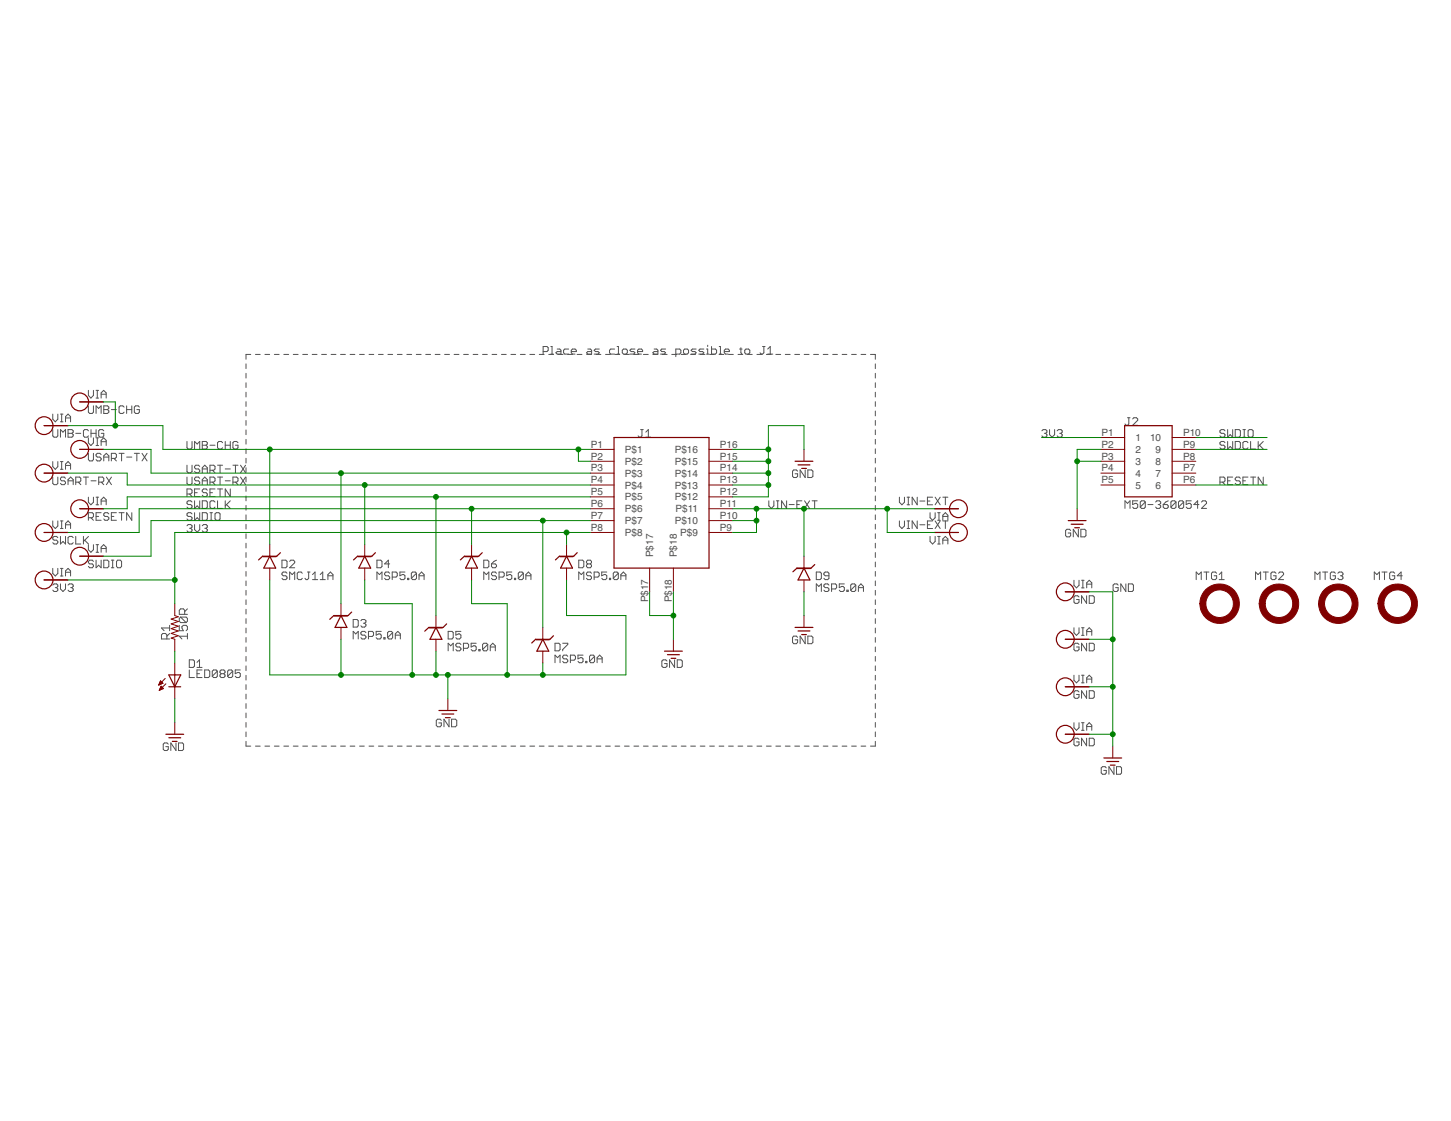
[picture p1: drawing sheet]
<svg xmlns="http://www.w3.org/2000/svg" width="279mm" height="216mm" viewBox="0 0 279 216" stroke-linecap="round" stroke-linejoin="round" font-family="sans-serif">
<defs><g id="words">
<g font-size="1.9" fill="#505050">
<text x="212.1" y="83.9">P1</text>
<text x="227.8" y="83.9">P10</text>
<text x="113.8" y="86.2">P1</text>
<text x="113.8" y="88.5">P2</text>
<text x="120.3" y="87.2">P$1</text>
<text x="120.3" y="89.5">P$2</text>
<text x="129.9" y="89.5">P$15</text>
<text x="129.9" y="87.2">P$16</text>
<text x="138.6" y="88.5">P15</text>
<text x="138.6" y="86.2">P16</text>
<text x="212.1" y="86.2">P2</text>
<text x="212.1" y="88.5">P3</text>
<text x="218.7" y="85">1</text>
<text x="218.7" y="87.2">2</text>
<text x="218.7" y="89.5">3</text>
<text x="221.5" y="85">10</text>
<text x="222.5" y="89.5">8</text>
<text x="222.5" y="87.2">9</text>
<text x="227.8" y="88.5">P8</text>
<text x="227.8" y="86.2">P9</text>
<text x="113.8" y="90.8">P3</text>
<text x="113.8" y="93.1">P4</text>
<text x="113.8" y="95.4">P5</text>
<text x="120.3" y="91.8">P$3</text>
<text x="120.3" y="94.1">P$4</text>
<text x="129.9" y="94.1">P$13</text>
<text x="129.9" y="91.8">P$14</text>
<text x="138.6" y="95.4">P12</text>
<text x="138.6" y="93.1">P13</text>
<text x="138.6" y="90.8">P14</text>
<text x="212.1" y="90.8">P4</text>
<text x="212.1" y="93.1">P5</text>
<text x="218.7" y="91.8">4</text>
<text x="218.7" y="94.1">5</text>
<text x="222.5" y="94.1">6</text>
<text x="222.5" y="91.8">7</text>
<text x="227.8" y="93.1">P6</text>
<text x="227.8" y="90.8">P7</text>
<text x="113.8" y="97.7">P6</text>
<text x="113.8" y="99.9">P7</text>
<text x="120.3" y="96.4">P$5</text>
<text x="120.3" y="98.7">P$6</text>
<text x="120.3" y="101">P$7</text>
<text x="129.9" y="101">P$10</text>
<text x="129.9" y="96.4">P$12</text>
<text x="130.1" y="98.7">P$11</text>
<text x="138.6" y="99.9">P10</text>
<text x="138.6" y="97.7">P11</text>
<text x="113.8" y="102.2">P8</text>
<text x="120.3" y="103.2">P$8</text>
<text x="125.8" y="107.3" transform="rotate(-90 125.8 107.3)">P$17</text>
<text x="130.4" y="107.3" transform="rotate(-90 130.4 107.3)">P$18</text>
<text x="131" y="103.2">P$9</text>
<text x="138.6" y="102.2">P9</text>
<text x="124.8" y="116" transform="rotate(-90 124.8 116)">P$17</text>
<text x="129.4" y="116" transform="rotate(-90 129.4 116)">P$18</text>
</g>
</g></defs>
<g fill="none" stroke="#505050" stroke-width=".19">
<path d="M10.2 79.8v.9l.4 .5 .5-.5v-.9M11.6 79.8h.5M11.9 79.8v1.4M17 75.2v1l.5 .5 .5-.5v-1M17 78.2v1.2l.3 .2h.5l.2-.2v-1.2M18.5 79.6v-1.4l.5 .5 .5-.5v1.4M18.5 76.7h.5M18.5 75.2h.5M18.7 75.2v1.5M19.5 76.7v-1l.5-.5 .4 .5v1M19.5 75.9h.9M20 78.2h.7l.3 .2v.3l-.3 .2 .3 .2v.3l-.3 .2h-.7z"/>
<path d="M20 78.9h.7M21.4 78.9h1M23.9 78.4l-.3-.2h-.4l-.3 .2v1l.3 .2h.4l.3-.2M24.4 78.9h1M24.4 78.2v1.4M25.4 78.2v1.4M26.8 78.4l-.2-.2h-.5l-.2 .2v1l.2 .2h.5l.2-.2v-.5h-.4M47.4 70.1v.9M47.4 71.9v.9M47.4 73.7v.9M47.4 75.5v1M47.4 77.4v.9"/>
<path d="M47.4 79.2v.9M48.3 68.3h-.9v.9M49.2 68.3h.9M51 68.3h.9M52.8 68.3h.9M54.7 68.3h.9M56.5 68.3h.9M58.3 68.3h.9M60.1 68.3h.9M61.9 68.3h1M63.8 68.3h.9M65.6 68.3h.9"/>
<path d="M67.4 68.3h.9M69.2 68.3h.9M71.1 68.3h.9M72.9 68.3h.9M74.7 68.3h.9M76.5 68.3h.9M78.3 68.3h1M80.2 68.3h.9M82 68.3h.9M83.8 68.3h.9M85.6 68.3h1M87.4 68.3h1"/>
<path d="M89.3 68.3h.9M91.1 68.3h.9M92.9 68.3h.9M94.7 68.3h1M96.6 68.3h.9M98.4 68.3h.9M100.2 68.3h.9M102 68.3h1M103.8 68.3h1M104.6 67.7h.7l.3-.2v-.5l-.3-.3h-.7v1.5M105.7 68.3h.9M106.1 66.7h.2v1.5"/>
<path d="M106.1 68.2h.5M107.3 67.2h.5l.2 .3v.7h-.7l-.3-.3 .3-.2h.7M107.5 68.3h.9M109.3 68.3h.9M109.5 67.2h-.7l-.3 .3v.4l.3 .3h.7M110 67.7h1v-.2l-.3-.3h-.5l-.2 .3v.4l.2 .3h.5M111.1 68.3h1M113 68.3h.9M113.2 67.2h.5l.2 .3v.7h-.7l-.3-.3 .3-.2h.7M114.8 68.3h.9M115.4 67.2h-.7l-.3 .3 .3 .2h.4l.3 .2-.3 .3h-.7M116.6 68.3h.9"/>
<path d="M118.3 67.2h-.7l-.2 .3v.4l.2 .3h.7M118.4 68.3h.9M118.8 66.7h.3v1.5M118.8 68.2h.5M119.8 67.5l.3-.3h.4l.3 .3v.4l-.3 .3h-.4l-.3-.3zM120.2 68.3h1M122.1 68.3h.9M122.3 67.2h-.8l-.2 .3 .2 .2h.5l.3 .2-.3 .3h-.7M122.8 67.7h.9v-.2l-.2-.3h-.5l-.2 .3v.4l.2 .3h.5M123.9 68.3h.9M125.7 68.3h.9M126 67.2h.4l.3 .3v.7h-.7l-.3-.3 .3-.2h.7"/>
<path d="M127.5 68.3h1M128.2 67.2h-.8l-.2 .3 .2 .2h.5l.3 .2-.3 .3h-.7M129.3 68.3h1M130.1 68.2h.8l.2-.3v-.4l-.2-.3h-.8v1.5M131.2 68.3h.9M131.6 67.5l.2-.3h.5l.3 .3v.4l-.3 .3h-.5l-.2-.3zM133 68.3h.9M134 67.2h-.7l-.2 .3 .2 .2h.5l.2 .2-.2 .3h-.7M134.8 68.3h.9M135.5 67.2h-.7l-.2 .3 .2 .2h.5l.2 .2-.2 .3h-.7M136 68.2h.5M136 67.2h.3v1"/>
<path d="M136.3 66.5v.2M136.7 68.3h.9M137 66.7v1.5h.8l.2-.3v-.4l-.2-.3h-.8M138.5 68.3h.9M138.5 66.7h.2v1.5M138.5 68.2h.5M139.5 67.7h.9v-.2l-.2-.3h-.5l-.2 .3v.4l.2 .3h.5M140.3 68.3h.9M142.1 68.3h.9M142.4 67.2h.5M142.7 67v.9l.2 .3M143.4 67.5l.2-.3h.5l.3 .3v.4l-.3 .3h-.5l-.2-.3z"/>
<path d="M143.9 68.3h.9M145.8 68.3h.9M146.8 66.7h.5M147.1 66.7v1.2l-.3 .3h-.2l-.3-.3M147.6 68.3h.9M147.8 68.2h1M147.8 67.2l.5-.5v1.5M149.4 68.3h.9M151.2 68.3h.9M153 68.3h1M154.9 68.3h.9M156.7 68.3h.9"/>
<path d="M158.5 68.3h.9M160.3 68.3h.9M162.2 68.3h.9M164 68.3h.9M165.8 68.3h.9M167.6 68.3h1v.9M168.6 70.1v.9M168.6 71.9v.9M168.6 73.7v.9M168.6 75.5v1M168.6 77.4v.9M168.6 79.2v.9"/>
<path d="M10.2 82.7v1.2l.2 .3h.5l.2-.3v-1.2M10.2 88.9v1l.4 .5 .5-.5v-1M10.2 91.9v1.2l.2 .2h.5l.2-.2v-1.2M11.6 84.2v-1.5l.5 .5 .5-.5v1.5M11.6 81.2h.5M11.6 90.4h.5M11.6 88.9h.5M11.9 88.9v1.5M12.6 92.1l-.2-.2h-.5l-.3 .2v.3l.3 .2h.5l.2 .3v.2l-.2 .2h-.5l-.3-.2M12.6 81.2v-1l.5-.4 .5 .4v1M12.6 90.4v-1l.5-.5 .5 .5v1M12.6 80.5h1"/>
<path d="M12.6 89.6h1M13.1 82.7h.7l.3 .3v.2l-.3 .3 .3 .2v.2l-.3 .3h-.7zM13.1 93.3v-.9l.5-.5 .5 .5v.9M13.1 83.5h.7M13.1 92.6h1M14.6 83.5h1M14.6 92.9h.7l.3-.3v-.5l-.3-.2h-.7v1.4M15.1 92.9l.5 .4M16.1 91.9h.9M16.6 91.9v1.4M17 84.3v1l.5 .5 .5-.5v-1M17 87.3v1.2l.3 .3h.5l.2-.3v-1.2"/>
<path d="M17 95.8v.9l.5 .5 .5-.5v-.9M17 99.7h.8l.2-.2v-.5l-.2-.3h-.8v1.5M17 83l-.2-.3h-.5l-.2 .3v.9l.2 .3h.5l.2-.3M17.5 99.7l.5 .5M17.5 83.5h1M17.5 82.7v1.5M17.5 92.6h1M18.5 82.7v1.5M18.5 99.5h.5M18.5 97.2h.5M18.5 95.8h.5M18.5 85.8h.5"/>
<path d="M18.5 84.3h.5M18.7 84.3v1.5M18.7 95.8v1.4M19 92.9h.7l.3-.3v-.5l-.3-.2h-.7v1.4M19.5 87.5l-.3-.2h-.5l-.2 .2v.3l.2 .2h.5l.3 .3v.2l-.3 .3h-.5l-.2-.3M19.5 98.7h-1v1.5h1M19.5 85.8v-1l.5-.5 .4 .5v1M19.5 97.2v-1l.5-.4 .4 .4v1M19.5 96.5h.9M19.5 85.1h.9M19.5 92.9l.5 .4M20 83l-.3-.3h-.5l-.2 .3v.9l.2 .3h.5l.3-.3v-.4h-.5"/>
<path d="M20 88.8v-1l.5-.5 .5 .5v1M20 88h1M20.5 91.9l1 1.4M21 99l-.3-.3h-.5l-.2 .3v.2l.2 .3h.5l.3 .2v.2l-.3 .3h-.5l-.2-.3M21.4 88.3h.8l.2-.3v-.5l-.2-.2h-.8v1.5M21.4 99.5h.5M21.5 91.9l-1 1.4M21.9 88.3l.5 .5M22.4 98.7h-1v1.5h1M22.9 98.7h1M22.9 87.3h1M23.4 87.3v1.5"/>
<path d="M23.4 98.7v1.5M24.4 88h1M25.4 98.7v1.5l-1-1.5v1.5M25.9 87.3h.9M26.4 87.3v1.5M27.3 87.3l1 1.5M28.3 87.3l-1 1.5M36 91.9v1.2l.2 .2h.5l.3-.2v-1.2M36 85v1.2l.2 .3h.5l.3-.3v-1.2M36 89.6v1.2l.2 .3h.5l.3-.3v-1.2M36 95.1h.7l.3-.2v-.5l-.3-.2h-.7v1.4M36.5 95.1l.5 .5"/>
<path d="M37 99l-.3-.3h-.5l-.2 .3v.2l.2 .3h.5l.3 .2v.2l-.3 .3h-.5l-.2-.3M37 96.7l-.3-.2h-.5l-.2 .2v.2l.2 .3h.5l.3 .2v.3l-.3 .2h-.5l-.2-.2M37.5 86.5v-1.5l.5 .5 .5-.5v1.5M37.5 96.5v1.4l.5-.5 .5 .5v-1.4M37.5 98.7v1.5l.5-.5 .5 .5v-1.5M37.5 94.9h.5M38.5 92.1l-.3-.2h-.5l-.2 .2v.3l.2 .2h.5l.3 .3v.2l-.3 .2h-.5l-.2-.2M38.5 89.8l-.3-.2h-.5l-.2 .2v.3l.2 .2h.5l.3 .3v.2l-.3 .3h-.5l-.2-.3M38.5 94.2h-1v1.4h1M38.9 98.7h.8l.2 .3v.9l-.2 .3h-.8zM38.9 92.6h1M38.9 96.5h.8l.2 .2v1l-.2 .2h-.8z"/>
<path d="M38.9 85h.8l.2 .3v.2l-.2 .2 .2 .3v.2l-.2 .3h-.8zM38.9 91.1v-1l.5-.5 .5 .5v1M38.9 93.3v-.9l.5-.5 .5 .5v.9M38.9 85.7h.8M38.9 90.3h1M39.9 94.4l-.2-.2h-.5l-.3 .2v.3l.3 .2h.5l.2 .2v.3l-.2 .2h-.5l-.3-.2M40.4 98.7h.5M40.4 92.9h.7l.3-.3v-.5l-.3-.2h-.7v1.4M40.4 94.9h.5M40.4 90.6h.7l.3-.3v-.5l-.3-.2h-.7v1.5M40.4 85.7h1M40.7 98.7v1.5"/>
<path d="M40.9 90.6l.5 .5M40.9 92.9l.5 .4M41.4 99l.3-.3h.4l.3 .3v.9l-.3 .3h-.4l-.3-.3zM41.4 96.7l-.3-.2h-.4l-.3 .2v1l.3 .2h.4l.3-.2M41.4 94.2h-1v1.4h1M41.9 91.9h1M41.9 96.5v1.4h1M41.9 94.2h1M41.9 89.6h1M42.4 89.6v1.5M42.4 91.9v1.4M42.4 94.2v1.4"/>
<path d="M42.9 85.3l-.3-.3h-.5l-.2 .3v.9l.2 .3h.5l.3-.3M43.4 92.6h.9M43.4 85v1.5M43.4 96.5v1.4M43.4 85.7h.9M43.4 90.3h.9M43.6 97.2l.7 .7M44.3 94.2v1.4l-.9-1.4v1.4M44.3 85v1.5M44.3 96.5l-.9 .9M44.9 92.9h.7l.2-.3v-.5l-.2-.2h-.7v1.4M44.9 89.6h.9"/>
<path d="M45.3 89.6v1.5M45.3 92.9l.5 .4M45.8 85.3l-.2-.3h-.5l-.2 .3v.9l.2 .3h.5l.2-.3v-.5h-.5M46.3 89.6l1 1.5M46.3 91.9l1 1.4M47.3 89.6l-1 1.5M47.3 91.9l-1 1.4M47.4 81v.9M47.4 82.8v.9M47.4 84.6v.9M47.4 86.4v1M47.4 88.3v.9"/>
<path d="M47.4 90.1v.9M47.4 91.9v.9M47.4 93.7v.9M47.4 95.5v1M47.4 97.3v1M47.4 99.2v.9M123.4 82.7h.5M123.6 82.7v1.2l-.2 .3h-.3l-.2-.3M124.4 84.2h.9M124.4 83.2l.4-.5v1.5M148 96.5v.9l.5 .5 .5-.5v-.9M149.5 96.5h.5"/>
<path d="M149.5 97.9h.5M149.8 96.5v1.4M151.5 96.5v1.4l-1-1.4v1.4M152 97.2h.9M153.4 97.2h.5M153.6 90.7l-.3-.2h-.5l-.2 .2v1l.2 .3h.5l.3-.3v-.5h-.5M154.4 96.5h-1v1.4h1M154.9 96.5l1 1.4M155 90.5v1.5l-.9-1.5v1.5M155.6 90.5h.7l.2 .2v1l-.2 .3h-.7zM155.9 96.5l-1 1.4M156.4 96.5h1"/>
<path d="M156.9 96.5v1.4M168.6 81v.9M168.6 82.8v.9M168.6 84.6v.9M168.6 86.4v1M168.6 88.3v.9M168.6 90.1v.9M168.6 91.9v.9M168.6 93.7v.9M168.6 95.5v1M168.6 97.3v1M168.6 99.2v.9"/>
<path d="M173.2 95.8v.9l.5 .5 .5-.5v-.9M174.7 97.2h.5M174.7 95.8h.5M174.9 95.8v1.4M176.6 95.8v1.4l-1-1.4v1.4M177.1 96.5h1M178.6 96.5h.5M179.1 98.7v1l.5 .5 .5-.5v-1M179.6 95.8h-1v1.4h1M180.1 95.8l.9 1.4M180.6 98.7h.4M180.8 98.7v1.5"/>
<path d="M181 95.8l-.9 1.4M181.5 99.5h1M181.5 95.8h1M182 95.8v1.4M200.6 83l.3-.3h.5l.2 .3v.2l-.2 .3M201.1 83.5h.3M201.4 83.5l.2 .2v.2l-.2 .3h-.5l-.3-.3M202.1 82.7v1l.5 .5 .5-.5v-1M203.6 83l.2-.3h.5l.2 .3v.2l-.2 .3M204 83.5h.3M204.3 83.5l.2 .2v.2l-.2 .3h-.5l-.2-.3M216.6 97.9v-1.4l.5 .4 .5-.4v1.4"/>
<path d="M217.1 80.5h.5M217.4 80.5v1.2l-.3 .2h-.2l-.3-.2M218.1 80.7l.2-.2h.5l.3 .2v.2l-1 1h1M219.1 96.5h-1v.7l.5-.3h.2l.3 .3v.5l-.3 .2h-.5l-.2-.2M220.5 96.7l-.2-.2h-.5l-.2 .2v1M220.5 96.7v1l-.2 .2h-.5l-.2-.2M220.5 96.7l-.9 1M221 97.2h1M222.5 96.7l.3-.2h.4l.3 .2v.2l-.3 .3M223 97.2h.2M223.2 97.2l.3 .2v.3l-.3 .2h-.4l-.3-.2M224 97.2h.7l.3 .2v.3l-.3 .2h-.5l-.2-.2z"/>
<path d="M225 96.5l-.5 .2-.5 .5M226.4 96.7l-.2-.2h-.5l-.2 .2v1M226.4 96.7v1l-.2 .2h-.5l-.2-.2M226.4 96.7l-.9 1M227.9 96.7l-.2-.2h-.5l-.3 .2v1M227.9 96.7v1l-.2 .2h-.5l-.3-.2M227.9 96.7l-1 1M229.4 96.5h-1v.7l.8-.3 .2 .3v.5l-.2 .2h-.5l-.3-.2M230.9 97.2h-1l.7-.7v1.4M231.4 96.7l.2-.2h.5l.2 .2v.2l-.9 1h.9M234.9 92.9h.7l.3-.3v-.5l-.3-.2h-.7v1.4M235.4 92.9l.5 .4"/>
<path d="M235.9 83l-.3-.3h-.4l-.3 .3v.2l.3 .3h.4l.3 .2v.2l-.3 .3h-.4l-.3-.3M235.9 85.3l-.3-.3h-.4l-.3 .3v.2l.3 .2h.4l.3 .3v.2l-.3 .3h-.4l-.3-.3M236.4 92.6h.5M236.4 82.7v1.5l.5-.5 .5 .5v-1.5M236.4 85v1.5l.5-.5 .5 .5v-1.5M237.4 91.9h-1v1.4h1M237.8 82.7h.8l.2 .3v.9l-.2 .3h-.8zM237.8 85h.8l.2 .3v.9l-.2 .3h-.8zM238.8 92.1l-.2-.2h-.5l-.3 .2v.3l.3 .2h.5l.2 .3v.2l-.2 .2h-.5l-.3-.2M239.3 84.2h.5M239.3 82.7h.5M239.3 92.6h.5"/>
<path d="M239.6 82.7v1.5M240.3 91.9h-1v1.4h1M240.3 85.3l-.2-.3h-.5l-.3 .3v.9l.3 .3h.5l.2-.3M240.3 83l.3-.3h.4l.3 .3v.9l-.3 .3h-.4l-.3-.3zM240.8 91.9h1M240.8 85v1.5h1M241.3 91.9v1.4M242.3 85v1.5M242.5 85.7l.7 .8M243.2 91.9v1.4l-.9-1.4v1.4M243.2 85l-.9 1M10.2 112.7l.2-.2h.5l.2 .2v.2l-.2 .3"/>
<path d="M10.2 100.3v1l.4 .5 .5-.5v-1M10.2 109.5v.9l.4 .5 .5-.5v-.9M10.6 113.2h.3M10.9 113.2l.2 .2v.3l-.2 .2h-.5l-.2-.2M11.1 103.5l-.2-.2h-.5l-.2 .2v.3l.2 .2h.5l.2 .3v.2l-.2 .3h-.5l-.2-.3M11.6 110.9h.5M11.6 103.3v1.5l.5-.5 .5 .5v-1.5M11.6 112.5v.9l.5 .5 .5-.5v-.9M11.6 101.8h.5M11.6 100.3h.5M11.6 109.5h.5M11.9 100.3v1.5"/>
<path d="M11.9 109.5v1.4M12.6 101.8v-1l.5-.5 .5 .5v1M12.6 110.9v-.9l.5-.5 .5 .5v.9M12.6 101.1h1M12.6 110.2h1M13.1 112.7l.3-.2h.4l.3 .2v.2l-.3 .3M13.6 113.2h.2M13.8 113.2l.3 .2v.3l-.3 .2h-.4l-.3-.2M14.1 103.5l-.3-.2h-.4l-.3 .2v1l.3 .3h.4l.3-.3M14.6 103.3v1.5h1M16.1 103.3v1.5M16.3 104l.7 .8"/>
<path d="M17 104.9v1l.5 .5 .5-.5v-1M17 103.3l-.9 1M18 108.1l-.2-.2h-.5l-.3 .2v.3l.3 .2h.5l.2 .3v.2l-.2 .2h-.5l-.3-.2M18.5 107.9v1.4l.5-.4 .5 .4v-1.4M18.5 106.4h.5M18.5 104.9h.5M18.7 104.9v1.5M19.5 106.4v-1l.5-.5 .4 .5v1M19.5 105.6h.9M20 107.9h.7l.3 .2v1l-.3 .2h-.7zM21.4 109.3h.5M21.4 107.9h.5"/>
<path d="M21.7 107.9v1.4M22.4 108.1l.3-.2h.5l.2 .2v1l-.2 .2h-.5l-.3-.2zM34.8 118.9h1l.3 .2v.5l-.3 .3M34.8 118.9l-.3 .2v.5l.3 .3h1M34.8 118.9l1 1M35.6 118.3v-.8l-.3-.2h-.5l-.3 .2v.8h1.6M36 101.3l.2-.3h.5l.3 .3v.2l-.3 .2M36.1 117.3l-.5 .5M36.5 101.7h.2M36.7 101.7l.3 .3v.2l-.3 .3h-.5l-.2-.3M37.5 101v1l.5 .5 .5-.5v-1M38.9 101.3l.3-.3h.5l.2 .3v.2l-.2 .2"/>
<path d="M39.4 101.7h.3M39.7 101.7l.2 .3v.2l-.2 .3h-.5l-.3-.3M40.4 100.2h.5M47.4 101v.9M47.4 102.8v.9M47.4 104.6v.9M47.4 106.4v1M47.4 108.2v1M47.4 110.1v.9M47.4 111.9v.9M47.4 113.7v.9M47.4 115.5v.9"/>
<path d="M47.4 117.3v1M47.4 119.1v1M54.3 107.9h.7l.3 .2v1l-.3 .2h-.7zM55.3 110.4l-.3-.2h-.5l-.2 .2v.3l.2 .2h.5l.3 .2v.3l-.3 .2h-.5l-.2-.2M55.8 108.1l.2-.2h.5l.2 .2v.3l-.9 .9h.9M55.8 111.6v-1.4l.5 .5 .4-.5v1.4M58.2 110.4l-.2-.2h-.5l-.3 .2v1l.3 .2h.5l.2-.2M59.2 110.2h.5M59.4 110.2v1.2l-.2 .2h-.3l-.2-.2M60.2 111.6h1M60.2 110.7l.5-.5v1.4M61.7 111.6h.9"/>
<path d="M61.7 110.7l.4-.5v1.4M63.1 110.9h1M63.1 111.6v-.9l.5-.5 .5 .5v.9M68 119.3h.7l.3 .2v1l-.3 .3h-.7zM69.5 119.5l.2-.2h.5l.3 .2v.3l-.3 .2M72.6 107.9h.7l.3 .2v1l-.3 .2h-.7zM72.6 111.6v-1.4l.5 .5 .5-.5v1.4M75 110.4l-.2-.2h-.5l-.2 .2v.3l.2 .2h.5l.2 .2v.3l-.2 .2h-.5l-.2-.2M75 108.6h-.9l.7-.7v1.4M75.5 111.1h.8l.2-.2v-.5l-.2-.2h-.8v1.4M78 110.2h-1v.7l.5-.2h.2l.3 .2v.5l-.3 .2h-.5l-.2-.2M78.5 111.4h.2v.2h-.2z"/>
<path d="M80.2 110.4l-.3-.2h-.4l-.3 .2v1M80.2 110.4v1l-.3 .2h-.4l-.3-.2M80.2 110.4l-1 1M80.7 110.9h1M80.7 111.6v-.9l.5-.5 .5 .5v.9M93.2 107.9h.7l.2 .2v1l-.2 .2h-.7zM93.2 111.6v-1.4l.4 .5 .5-.5v1.4M94.6 108.6h.8l.2 .3v.2l-.2 .2h-.5l-.3-.2zM95.6 110.4l-.2-.2h-.5l-.3 .2v.3l.3 .2h.5l.2 .2v.3l-.2 .2h-.5l-.3-.2M95.6 107.9l-.5 .2-.5 .5M96.1 111.1h.7l.3-.2v-.5l-.3-.2h-.7v1.4M98.6 110.2h-1v.7l.5-.2h.2l.3 .2v.5l-.3 .2h-.5l-.2-.2"/>
<path d="M99.1 111.4h.2v.2h-.2zM100.8 110.4l-.3-.2h-.5l-.2 .2v1M100.8 110.4v1l-.3 .2h-.5l-.2-.2M100.8 110.4l-1 1M101.3 110.9h.9M101.3 111.6v-.9l.4-.5 .5 .5v.9M111.4 107.9h.8l.2 .2v1l-.2 .2h-.8zM111.4 111.6v-1.4l.5 .5 .5-.5v1.4M113.2 108.6l-.3-.2v-.3l.3-.2h.5l.2 .2v.3l-.2 .2M113.2 108.6l-.3 .3v.2l.3 .2h.5l.2-.2v-.2l-.2-.3M113.2 108.6h.5M113.9 110.4l-.2-.2h-.5l-.3 .2v.3l.3 .2h.5l.2 .2v.3l-.2 .2h-.5l-.3-.2"/>
<path d="M114.4 111.1h.7l.3-.2v-.5l-.3-.2h-.7v1.4M116.8 110.2h-.9v.7l.5-.2h.2l.2 .2v.5l-.2 .2h-.5l-.2-.2M117.3 111.4h.3v.2h-.3zM119.1 110.4l-.3-.2h-.5l-.2 .2v1M119.1 110.4v1l-.3 .2h-.5l-.2-.2M119.1 110.4l-1 1M119.5 110.9h1M119.5 111.6v-.9l.5-.5 .5 .5v.9M157.2 110.2h.7l.3 .2v1l-.3 .2h-.7zM157.2 113.9v-1.4l.5 .4 .5-.4v1.4M159.6 110.9h-.7l-.3-.2v-.3l.3-.2h.5l.2 .2v1l-.2 .2h-.5l-.3-.2M159.6 112.7l-.2-.2h-.5l-.3 .2v.2l.3 .3h.5l.2 .2v.3l-.2 .2h-.5l-.3-.2"/>
<path d="M160.1 113.4h.8l.2-.2v-.5l-.2-.2h-.8v1.4M162.6 112.5h-1v.7l.5-.3h.2l.3 .3v.5l-.3 .2h-.5l-.2-.2M163.1 113.7h.2v.2h-.2zM164.8 112.7l-.3-.2h-.4l-.3 .2v1M164.8 112.7v1l-.3 .2h-.4l-.3-.2M164.8 112.7l-1 1M165.3 113.2h1M165.3 113.9v-1l.5-.4 .5 .4v1M168.6 101v.9M168.6 102.8v.9M168.6 104.6v.9M168.6 106.4v1"/>
<path d="M168.6 108.2v1M168.6 110.1v.9M168.6 111.9v.9M168.6 113.7v.9M168.6 115.5v.9M168.6 117.3v1M168.6 119.1v1M173.2 100.3v1l.5 .5 .5-.5v-1M174.7 101.8h.5M174.7 100.3h.5M174.9 100.3v1.5M176.6 100.3v1.5l-1-1.5v1.5"/>
<path d="M177.1 101.1h1M178.6 101.1h.5M179.1 103.3v1l.5 .5 .5-.5v-1M179.6 100.3h-1v1.5h1M180.1 100.3l.9 1.5M180.6 100.2h.4M180.6 103.3h.4M180.6 104.8h.4M180.8 103.3v1.5M181 100.3l-.9 1.5M181.5 104h1M181.5 100.3h1"/>
<path d="M181.5 100.2v-1l.5-.5 .5 .5v1M181.5 104.8v-1l.5-.5 .5 .5v1M182 100.3v1.5M206.2 102.2l-.3-.3h-.5l-.2 .3v1l.2 .2h.5l.3-.2v-.5h-.5M206.8 111.8v.9l.5 .5 .5-.5v-.9M207.6 101.9v1.5l-.9-1.5v1.5M207.8 115l-.3-.3h-.5l-.2 .3v1l.2 .2h.5l.3-.2v-.5h-.5M208.1 101.9h.8l.2 .3v1l-.2 .2h-.8zM208.3 113.2h.4M208.3 111.8h.4M208.5 111.8v1.4M209.2 114.7v1.5l-.9-1.5v1.5"/>
<path d="M209.3 113.2v-1l.4-.4 .5 .4v1M209.3 112.5h.9M209.7 114.7h.8l.2 .3v1l-.2 .2h-.8zM215.3 112.7l-.2-.2h-.5l-.3 .2v1l.3 .2h.5l.2-.2v-.5h-.5M216.8 112.5v1.4l-1-1.4v1.4M217.3 112.5h.7l.2 .2v1l-.2 .2h-.7zM230.3 111.6v-1.4l.5 .5 .5-.5v1.4M231.8 110.2h1M232.3 110.2v1.4M234.3 110.4l-.3-.2h-.5l-.2 .2v1l.2 .2h.5l.3-.2v-.5h-.5M234.8 111.6h.9M234.8 110.7l.4-.5v1.4"/>
<path d="M241.8 111.6v-1.4l.5 .5 .4-.5v1.4M243.2 110.2h1M243.7 110.2v1.4M245.7 110.4l-.3-.2h-.4l-.3 .2v1l.3 .2h.4l.3-.2v-.5h-.5M246.2 110.4l.2-.2h.5l.3 .2v.3l-1 .9h1M253.2 111.6v-1.4l.5 .5 .5-.5v1.4M254.7 110.2h1M255.2 110.2v1.4M257.1 110.4l-.2-.2h-.5l-.2 .2v1l.2 .2h.5l.2-.2v-.5h-.5M257.6 110.4l.3-.2h.5l.2 .2v.3l-.2 .2M258.1 110.9h.3M258.4 110.9l.2 .2v.3l-.2 .2h-.5l-.3-.2"/>
<path d="M264.6 111.6v-1.4l.5 .5 .5-.5v1.4M266.1 110.2h1M266.6 110.2v1.4M268.6 110.4l-.3-.2h-.5l-.2 .2v1l.2 .2h.5l.3-.2v-.5h-.5M270 110.9h-1l.8-.7v1.4M32.1 123.1v-.8l-.2-.3h-.6l-.2 .3v.8h1.6M32.7 120.9h-1.6l.5 .6M32.7 122l-.6 .5M32.7 120.4v1.1M34.5 120.4v1.1h.8l-.3-.6v-.2l.3-.3h.5l.3 .3v.5l-.3 .3M36.1 122.5h-1.6l.5 .6M36.1 122v1.1"/>
<path d="M36.4 127.1h.8l.2 .2v1l-.2 .2h-.8zM36.4 129v1.5h1M37.9 128.5h1M37.9 129.8h.5M37.9 127.6l.5-.5v1.4M38.9 129h-1v1.5h1M39.4 129h.7l.3 .3v.9l-.3 .3h-.7zM41.8 129.3v.9l-.2 .3h-.5l-.2-.3M41.8 129.3l-.2-.3h-.5l-.2 .3v.9M41.8 129.3l-.9 .9M42.6 129.8l-.2 .2v.2l.2 .3h.5l.2-.3v-.2l-.2-.2M42.6 129.8l-.2-.3v-.2l.2-.3h.5l.2 .3v.2l-.2 .3"/>
<path d="M42.6 129.8h.5M44.8 129.3v.9l-.2 .3h-.5l-.3-.3M44.8 129.3l-.2-.3h-.5l-.3 .3v.9M44.8 129.3l-1 .9M46.3 129h-1v.8l.5-.3h.2l.3 .3v.4l-.3 .3h-.4l-.3-.3M47.4 121v.9M47.4 122.8v.9M47.4 124.6v.9M47.4 126.4v.9M47.4 128.2v1M47.4 130.1v.9M47.4 131.9v.9"/>
<path d="M47.4 133.7v.9M47.4 135.5v.9M47.4 137.3v.9M47.4 139.1v1M68 123.1v-1.5l.5 .5 .5-.5v1.5M70 120h.2M70.2 120l.3 .3v.2l-.3 .3h-.5l-.2-.3M70.5 121.8l-.3-.2h-.5l-.2 .2v.3l.2 .2h.5l.3 .3v.2l-.3 .3h-.5l-.2-.3M71 122.6h.7l.2-.3v-.5l-.2-.2h-.7v1.5M73.4 121.6h-1v.7l.5-.2h.3l.2 .2v.5l-.2 .3h-.5l-.3-.3M73.9 122.8h.2v.3h-.2zM75.6 121.8l-.2-.2h-.5l-.3 .2v1"/>
<path d="M75.6 121.8v1l-.2 .3h-.5l-.3-.3M75.6 121.8l-1 1M76.1 122.3h1M76.1 123.1v-1l.5-.5 .5 .5v1M85 138.7l-.2-.2h-.5l-.3 .2v1l.3 .3h.5l.2-.3v-.5h-.5M86.3 121.6h.7l.3 .2v1l-.3 .3h-.7zM86.3 125.3v-1.4l.5 .5 .5-.5v1.4M86.5 138.5v1.5l-1-1.5v1.5M87 138.5h.7l.2 .2v1l-.2 .3h-.7zM88.8 121.6h-1v.7l.5-.2h.2l.3 .2v.5l-.3 .3h-.5l-.2-.3M88.8 124.1l-.3-.2h-.5l-.2 .2v.3l.2 .2h.5l.3 .3v.2l-.3 .2h-.5l-.2-.2M89.2 124.9h.8l.2-.3v-.5l-.2-.2h-.8v1.4"/>
<path d="M91.7 123.9h-1v.7l.5-.2h.3l.2 .2v.5l-.2 .2h-.5l-.3-.2M92.2 125.1h.2v.2h-.2zM93.9 124.1v1l-.2 .2h-.5l-.3-.2M93.9 124.1l-.2-.2h-.5l-.3 .2v1M93.9 124.1l-1 1M94.4 125.3v-.9l.5-.5 .5 .5v.9M94.4 124.6h1M106.9 123.9h.7l.2 .2v1l-.2 .2h-.7zM106.9 127.6v-1.4l.5 .5 .4-.5v1.4M108.4 123.9h.9v.2l-.9 1v.2M109.3 126.4l-.2-.2h-.5l-.2 .2v.3l.2 .2h.5l.2 .2v.3l-.2 .2h-.5l-.2-.2M109.8 127.1h.8l.2-.2v-.5l-.2-.2h-.8v1.4"/>
<path d="M112.3 126.2h-1v.7l.5-.2h.2l.3 .2v.5l-.3 .2h-.5l-.2-.2M112.8 127.4h.2v.2h-.2zM114.5 126.4l-.3-.2h-.5l-.2 .2v1M114.5 126.4v1l-.3 .2h-.5l-.2-.2M114.5 126.4l-1 1M115 126.9h1M115 127.6v-.9l.5-.5 .5 .5v.9M128.4 127.3l-.2-.2h-.5l-.3 .2v1l.3 .2h.5l.2-.2v-.5h-.4M129.9 127.1v1.4l-1-1.4v1.4M130.4 127.1h.7l.3 .2v1l-.3 .2h-.7zM153.6 122.7l-.3-.2h-.5l-.2 .2v1l.2 .3h.5l.3-.3v-.5h-.5M155 122.5v1.5l-.9-1.5v1.5"/>
<path d="M155.6 122.5h.7l.2 .2v1l-.2 .3h-.7zM168.6 121v.9M168.6 122.8v.9M168.6 124.6v.9M168.6 126.4v.9M168.6 128.2v1M168.6 130.1v.9M168.6 131.9v.9M168.6 133.7v.9M168.6 135.5v.9M168.6 137.3v.9M168.6 139.1v1"/>
<path d="M206.8 120.9v1l.5 .5 .5-.5v-1M206.8 130v1l.5 .5 .5-.5v-1M206.8 139.2v1l.5 .5 .5-.5v-1M207.8 124.1l-.3-.2h-.5l-.2 .2v1l.2 .2h.5l.3-.2v-.5h-.5M207.8 133.3l-.3-.3h-.5l-.2 .3v.9l.2 .3h.5l.3-.3v-.4h-.5M208.3 122.4h.4M208.3 120.9h.4M208.3 131.5h.4M208.3 130h.4M208.3 139.2h.4M208.5 120.9v1.5M208.5 130v1.5"/>
<path d="M208.5 139.2v1.5M209.2 123.9v1.4l-.9-1.4v1.4M209.2 133v1.5l-.9-1.5v1.5M209.3 122.4v-1l.4-.5 .5 .5v1M209.3 131.5v-1l.4-.5 .5 .5v1M209.3 121.6h.9M209.3 130.8h.9M209.3 139.9h.9M209.7 123.9h.8l.2 .2v1l-.2 .2h-.8zM209.7 133h.8l.2 .3v.9l-.2 .3h-.8zM32.4 143.3l-.2-.2h-.5l-.3 .2v1l.3 .2h.5l.2-.2v-.5h-.5M33.9 143.1v1.4l-1-1.4v1.4"/>
<path d="M34.4 143.1h.7l.2 .2v1l-.2 .2h-.7zM47.4 142.8v.9h.9M47.4 141v.9M49.2 143.7h.9M51 143.7h.9M52.8 143.7h.9M54.7 143.7h.9M56.5 143.7h.9M58.3 143.7h.9M60.1 143.7h.9M61.9 143.7h1M63.8 143.7h.9"/>
<path d="M65.6 143.7h.9M67.4 143.7h.9M69.2 143.7h.9M71.1 143.7h.9M72.9 143.7h.9M74.7 143.7h.9M76.5 143.7h.9M78.3 143.7h1M80.2 143.7h.9M82 143.7h.9M83.8 143.7h.9M85.6 143.7h1"/>
<path d="M87.4 143.7h1M89.3 143.7h.9M91.1 143.7h.9M92.9 143.7h.9M94.7 143.7h1M96.6 143.7h.9M98.4 143.7h.9M100.2 143.7h.9M102 143.7h1M103.8 143.7h1M105.7 143.7h.9M107.5 143.7h.9"/>
<path d="M109.3 143.7h.9M111.1 143.7h1M113 143.7h.9M114.8 143.7h.9M116.6 143.7h.9M118.4 143.7h.9M120.2 143.7h1M122.1 143.7h.9M123.9 143.7h.9M125.7 143.7h.9M127.5 143.7h1M129.3 143.7h1"/>
<path d="M131.2 143.7h.9M133 143.7h.9M134.8 143.7h.9M136.7 143.7h.9M138.5 143.7h.9M140.3 143.7h.9M142.1 143.7h.9M143.9 143.7h.9M145.8 143.7h.9M147.6 143.7h.9M149.4 143.7h.9M151.2 143.7h.9"/>
<path d="M153 143.7h1M154.9 143.7h.9M156.7 143.7h.9M158.5 143.7h.9M160.3 143.7h.9M162.2 143.7h.9M164 143.7h.9M165.8 143.7h.9M168.6 141v.9M168.6 142.8v.9h-1M207.8 142.4l-.3-.2h-.5l-.2 .2v1l.2 .2h.5l.3-.2v-.5h-.5M208.3 140.7h.4"/>
<path d="M209.2 142.2v1.4l-.9-1.4v1.4M209.3 140.7v-1l.4-.5 .5 .5v1M209.7 142.2h.8l.2 .2v1l-.2 .2h-.8zM213 147.9l-.2-.2h-.5l-.3 .2v1l.3 .2h.5l.2-.2v-.5h-.5M214.5 147.7v1.4l-1-1.4v1.4M215 147.7h.7l.3 .2v1l-.3 .2h-.7z"/>
</g>
<g fill="none" stroke="#800000" stroke-width=".23">
<path d="M15.3 77.4h4.6M8.5 82h4.6M8.5 91.1h4.6M15.3 98h4.6M15.3 86.6h4.6M118.2 84.3h18.3v25.1h-18.3zM153.1 88.8h3.4M153.7 89.5h2.3M154.4 90.2h.9M180 98h4.6M216.6 82h9.1v13.7h-9.1zM8.5 102.6h4.6"/>
<path d="M8.5 111.7h4.6M15.3 107.1h4.6M50.7 107.2h2.5M51.9 107.1l1.2 2.3h-2.3zM54 106.4l-.7 .7h-2.7l-.8 .7M64.4 118.6h2.5M65.7 118.6l1.1 2.2h-2.3zM67.7 117.9l-.7 .7h-2.7l-.8 .7M68.9 107.2h2.6M70.2 107.1l1.2 2.3h-2.3zM72.3 106.4l-.7 .7h-2.7l-.8 .7M89.5 107.2h2.5"/>
<path d="M90.8 107.1l1.1 2.3h-2.2zM92.9 106.4l-.7 .7h-2.8l-.8 .7M107.8 107.2h2.5M109.1 107.1l1.1 2.3h-2.3zM111.1 106.4l-.6 .7h-2.8l-.7 .7M153.5 109.5h2.6M154.8 109.4l1.2 2.3h-2.3zM156.9 108.7l-.7 .7h-2.7l-.8 .7M180 102.6h4.6M205.1 114h4.6M205.7 100.3h3.4M206.3 101h2.3"/>
<path d="M206.9 101.6h1M32.5 132.3h2.3M32.5 130h2.3l-1.1 2.3zM82.7 120.9h2.5M83.9 120.8l1.2 2.3h-2.3zM84.5 136.8h3.4M85.1 137.5h2.3M85.8 138.2h.9M86 120.2l-.7 .6h-2.7l-.8 .8M103.3 123.2h2.4M104.5 123.1l1.2 2.3h-2.3zM106.6 122.4l-.7 .7h-2.8l-.7 .7"/>
<path d="M128 125.4h3.4M128.5 126.1h2.3M129.2 126.8h.9M153.1 120.8h3.4M153.7 121.5h2.3M154.4 122.2h.9M205.1 123.1h4.6M205.1 132.3h4.6M31.9 141.4h3.5M32.5 142.1h2.3M33.2 142.8h.9M205.1 141.4h4.6"/>
<path d="M212.6 146h3.4M213.1 146.7h2.3M213.8 147.4h.9"/>
<circle cx="15.3" cy="77.4" r="1.71"/>
<circle cx="8.5" cy="82" r="1.71"/>
<circle cx="8.5" cy="91.1" r="1.71"/>
<circle cx="15.3" cy="86.6" r="1.71"/>
<circle cx="15.3" cy="98" r="1.71"/>
<circle cx="184.6" cy="98" r="1.71"/>
<circle cx="8.5" cy="111.7" r="1.71"/>
<circle cx="8.5" cy="102.6" r="1.71"/>
<circle cx="15.3" cy="107.1" r="1.71"/>
<circle cx="184.6" cy="102.6" r="1.71"/>
<circle cx="205.1" cy="114" r="1.71"/>
<circle cx="205.1" cy="123.1" r="1.71"/>
<circle cx="205.1" cy="132.3" r="1.71"/>
<circle cx="205.1" cy="141.4" r="1.71"/>
</g>
<g fill="none" stroke="#800000" stroke-width=".19">
<path d="M15.3 77.4h4.6M8.5 91.1h4.6M8.5 82h4.6M15.3 86.6h4.6M15.3 98h4.6M113.7 86.6h4.5M113.7 88.8h4.5M113.7 91.1h4.5M113.7 93.4h4.5M113.7 98h4.5M113.7 95.7h4.5M136.5 86.6h4.6"/>
<path d="M136.5 88.8h4.6M136.5 91.1h4.6M136.5 93.4h4.6M136.5 98h4.6M136.5 95.7h4.6M154.8 86.6v2.2M180 98h4.6M207.4 98v2.3M212 84.3h4.6M212 86.6h4.6M212 88.8h4.6M212 91.1h4.6"/>
<path d="M212 93.4h4.6M225.7 84.3h4.6M225.7 86.6h4.6M225.7 88.8h4.6M225.7 91.1h4.6M225.7 93.4h4.6M8.5 102.6h4.6M8.5 111.7h4.6M15.3 107.1h4.6M33.7 116.3v2.3l.6 .2-1.3 .4 1.3 .5-1.3 .5 1.3 .4-1.3 .5 1.3 .4-1.3 .5 1.3 .4-1.3 .5 .7 .2v2.3M51.9 104.8v2.3M51.9 109.4v2.3"/>
<path d="M65.7 116.3v2.3M70.2 104.8v2.3M70.2 109.4v2.3M83.9 118.6v2.2M90.8 104.8v2.3M90.8 109.4v2.3M109.1 104.8v2.3M109.1 109.4v2.3M113.7 102.6h4.5M113.7 100.3h4.5M125.1 109.4v4.6M129.7 109.4v4.6"/>
<path d="M136.5 102.6h4.6M136.5 100.3h4.6M154.8 107.1v2.3M154.8 111.7v2.3M154.8 118.6v2.2M180 102.6h4.6M205.1 114h4.6M30.6 131.9h.1M30.6 131.8h.3M30.7 131.7h.4M30.7 132.9h.1M30.7 131.6h.6"/>
<path d="M30.7 132.8h.2M30.8 131.5h.5M30.8 132.7h.4M30.8 131.4h.4M30.8 132.6h.6M30.8 131.3h.3M30.9 132.5h.5M30.9 131.2h.1M30.9 131.1l.5 .5-.8 .3zM30.9 132.4h.4M30.9 132.3h.3M31 132.2h.1"/>
<path d="M31 132.2l.5 .4-.8 .3zM31.8 130.7l-1.2 1.2M31.9 131.7l-1.2 1.2M33.7 127.7v6.9M33.7 139.1v2.3M65.7 120.8v2.3M83.9 123.1v2.3M86.2 134.6v2.2M104.5 120.8v2.3M104.5 125.4v2.3M129.7 123.1v2.3M205.1 123.1h4.6"/>
<path d="M205.1 132.3h4.6M205.1 141.4h4.6M214.3 143.7v2.3"/>
</g>
<g fill="#800000" stroke="#800000" stroke-width=".19">
<path d="M232.2 113.5a3.8 3.8 0 0 1 6 .9 3.8 3.8 0 0 1-2.4 5.5 3.8 3.8 0 0 1-4.8-3.6h1.2a2.66 2.66 0 0 1 3.8-2.5 2.66 2.66 0 0 1 .4 4.5 2.66 2.66 0 0 1-4.2-1.6v-.4h-1.2a3.8 3.8 0 0 1 1.2-2.8z" fill-rule="evenodd"/>
<path d="M243.6 113.5a3.8 3.8 0 0 1 6 .9 3.8 3.8 0 0 1-2.4 5.6 3.8 3.8 0 0 1-4.7-3.7h1.1a2.66 2.66 0 0 1 3.8-2.5 2.66 2.66 0 0 1 .5 4.5 2.66 2.66 0 0 1-4.3-1.6v-.4h-1.1a4 4 0 0 1 1.1-2.8z" fill-rule="evenodd"/>
<path d="M255.1 113.5a3.8 3.8 0 0 1 5.9 .9 3.8 3.8 0 0 1-2.3 5.6 3.8 3.8 0 0 1-4.8-3.7h1.1a2.67 2.67 0 0 1 3.9-2.5 2.67 2.67 0 0 1 .4 4.5 2.67 2.67 0 0 1-4.2-1.6l-.1-.4h-1.1a4 4 0 0 1 1.2-2.8z" fill-rule="evenodd"/>
<path d="M266.5 113.5a3.8 3.8 0 0 1 6 .9 3.8 3.8 0 0 1-2.4 5.6 3.8 3.8 0 0 1-4.8-3.7h1.2a2.67 2.67 0 0 1 3.8-2.5 2.67 2.67 0 0 1 .5 4.5 2.67 2.67 0 0 1-4.3-1.6v-.4h-1.2a4 4 0 0 1 1.2-2.8z" fill-rule="evenodd"/>
</g>
<g fill="none" stroke="#008000" stroke-width=".19">
<path d="M19.9 77.4h2.3v4.6M13.1 82h18.3v4.6h82.3M13.1 91.1h11.4v2.3h89.2M19.9 86.6h9.2v4.5h84.6M51.9 86.6v18.2M65.7 91.1v25.2M70.2 93.4v11.4M83.9 95.7v22.9M90.8 98v6.8M111.4 86.6v2.2h2.3M113.7 95.7h-89.2v2.3h-4.6M113.7 98h-86.9v4.6h-13.7"/>
<path d="M141.1 86.6h6.9M141.1 93.4h6.9M141.1 91.1h6.9M141.1 88.8h6.9M141.1 98h38.9M145.7 98v4.6h-4.6M154.8 86.6v-4.6h-6.8v13.7h-6.9M154.8 98v9.1M170.8 98v4.6h9.2M200.6 84.3h11.4M207.4 88.8h4.6M212 86.6h-4.6v11.4"/>
<path d="M230.3 86.6h13.7M230.3 93.4h13.7M230.3 84.3h13.7M13.1 111.7h20.6M51.9 111.7v18.3h68.6v-11.4h-11.4v-6.9M70.2 111.7v4.6h9.2v13.7M90.8 111.7v4.6h6.9v13.7M104.5 100.3v20.5M109.1 102.6v2.2M113.7 102.6h-80v13.7M113.7 100.3h-84.6v6.8h-9.2M125.1 114v4.6h4.6"/>
<path d="M129.7 114v9.1M141.1 100.3h4.6M154.8 114v4.6M209.7 114h4.6v29.7M33.7 125.4v2.3M33.7 134.6v4.5M65.7 123.1v6.9M83.9 125.4v4.6M86.2 130v4.6M104.5 127.7v2.3M209.7 123.1h4.6M209.7 132.3h4.6"/>
<path d="M209.7 141.4h4.6"/>
</g>
<g fill="#008000" stroke="#008000" stroke-width=".19">
<circle cx="214.3" cy="123.1" r=".47"/>
<circle cx="214.3" cy="132.3" r=".47"/>
<circle cx="214.3" cy="141.4" r=".47"/>
<circle cx="148" cy="86.6" r=".47"/>
<circle cx="148" cy="93.4" r=".47"/>
<circle cx="148" cy="91.1" r=".47"/>
<circle cx="148" cy="88.8" r=".47"/>
<circle cx="207.4" cy="88.8" r=".47"/>
<circle cx="129.7" cy="118.6" r=".47"/>
<circle cx="83.9" cy="130" r=".47"/>
<circle cx="65.7" cy="130" r=".47"/>
<circle cx="79.4" cy="130" r=".47"/>
<circle cx="97.7" cy="130" r=".47"/>
<circle cx="104.5" cy="130" r=".47"/>
<circle cx="86.2" cy="130" r=".47"/>
<circle cx="145.7" cy="100.3" r=".47"/>
<circle cx="145.7" cy="98" r=".47"/>
<circle cx="170.8" cy="98" r=".47"/>
<circle cx="154.8" cy="98" r=".47"/>
<circle cx="83.9" cy="95.7" r=".47"/>
<circle cx="22.2" cy="82" r=".47"/>
<circle cx="111.4" cy="86.6" r=".47"/>
<circle cx="51.9" cy="86.6" r=".47"/>
<circle cx="104.5" cy="100.3" r=".47"/>
<circle cx="33.7" cy="111.7" r=".47"/>
<circle cx="109.1" cy="102.6" r=".47"/>
<circle cx="65.7" cy="91.1" r=".47"/>
<circle cx="70.2" cy="93.4" r=".47"/>
<circle cx="90.8" cy="98" r=".47"/>
</g>
<use href="#words"/>
</svg>
